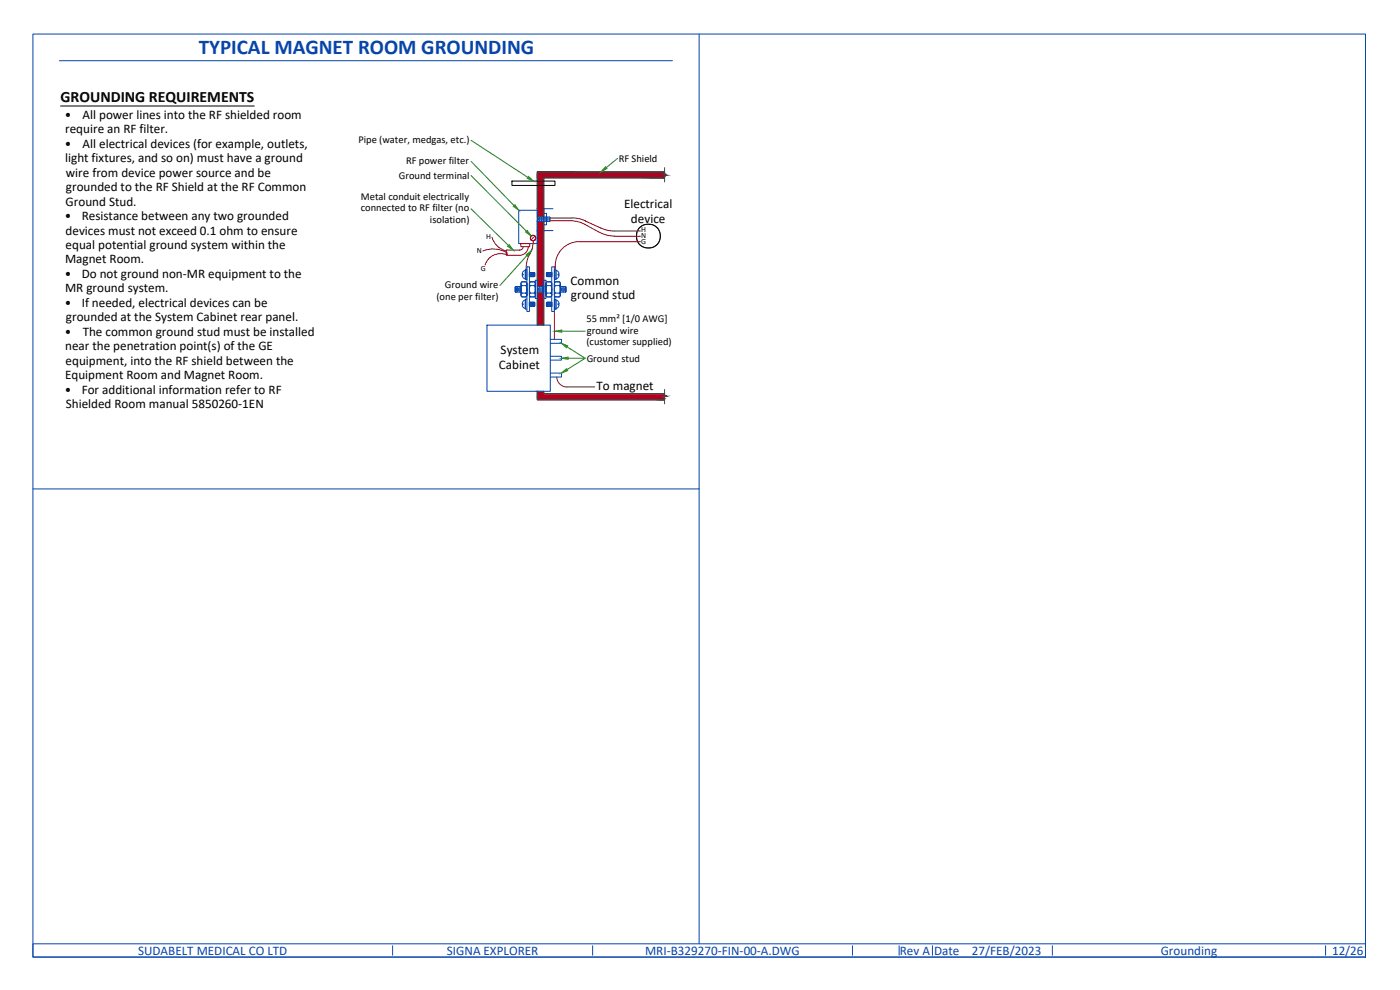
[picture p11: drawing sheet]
<svg xmlns="http://www.w3.org/2000/svg" width="420mm" height="297mm" viewBox="0 0 420 297" stroke-linecap="round" stroke-linejoin="round" font-family="sans-serif">
<defs><g id="words">
<text font-size="6.3" fill="#0745ab" x="59.7" y="16.2">TYPICAL MAGNET ROOM GROUNDING</text>
<text font-size="4.7" x="18.2" y="30.5">GROUNDING REQUIREMENTS</text>
<g font-size="3.9">
<text x="19.5" y="35.6">•</text>
<text x="24.8" y="35.6">All power lines into the RF shielded room</text>
<text x="19.6" y="39.9">require an RF filter.</text>
<text x="19.5" y="44.3">•</text>
<text x="24.8" y="44.3">All electrical devices (for example, outlets,</text>
<text x="19.6" y="48.7">light fixtures, and so on) must have a ground</text>
<text x="19.8" y="53.1">wire from device power source and be</text>
<text x="19.8" y="57.4">grounded to the RF Shield at the RF Common</text>
<text x="19.7" y="61.8">Ground Stud.</text>
<text x="187.3" y="62.4">Electrical</text>
<text x="19.5" y="66.1">•</text>
<text x="19.7" y="70.5">devices must not exceed 0.1 ohm to ensure</text>
<text x="24.5" y="66.1">Resistance between any two grounded</text>
<text x="189.4" y="66.8">device</text>
<text x="19.7" y="74.8">equal potential ground system within the</text>
<text x="19.5" y="83.3">•</text>
<text x="19.5" y="79">Magnet Room.</text>
<text x="24.5" y="83.3">Do not ground non-MR equipment to the</text>
<text x="19.5" y="87.6">MR ground system.</text>
<text x="171.3" y="85.4">Common</text>
<text x="171.3" y="89.8">ground stud</text>
<text x="19.5" y="92">•</text>
<text x="24.5" y="92">If needed, electrical devices can be</text>
<text x="19.5" y="100.7">•</text>
<text x="19.8" y="96.4">grounded at the System Cabinet rear panel.</text>
<text x="24.8" y="100.7">The common ground stud must be installed</text>
<text x="19.6" y="105.1">near the penetration point(s) of the GE</text>
<text x="150.3" y="106.2">System</text>
<text x="19.5" y="113.8">Equipment Room and Magnet Room.</text>
<text x="19.7" y="109.4">equipment, into the RF shield between the</text>
<text x="149.7" y="110.6">Cabinet</text>
<text x="19.5" y="118.1">•</text>
<text x="24.5" y="118.1">For additional information refer to RF</text>
<text x="179" y="117.2">To magnet</text>
<text x="19.7" y="122.5">Shielded Room manual 5850260-1EN</text>
</g>
<g font-size="3.9" fill="#0745ab">
<text x="41.5" y="286.4">SUDABELT MEDICAL CO LTD</text>
<text x="134.1" y="286.4">SIGNA EXPLORER</text>
<text x="193.6" y="286.4">MRI-B329270-FIN-00-A.DWG</text>
<text x="270.1" y="286.4">Rev A</text>
<text x="280.3" y="286.4">Date</text>
<text x="291.6" y="286.4">27/FEB/2023</text>
<text x="348.3" y="286.4">Grounding</text>
<text x="399.8" y="286.4">12/26</text>
</g>
<g font-size="3.2">
<text x="107.5" y="42.9">Pipe (water, medgas, etc.)</text>
<text x="119.7" y="53.7">Ground terminal</text>
<text x="121.8" y="49.2">RF power filter</text>
<text x="185.7" y="48.6">RF Shield</text>
<text x="108.3" y="59.9">Metal conduit electrically</text>
<text x="108.3" y="63.4">connected to RF filter (no</text>
<text x="129" y="66.9">isolation)</text>
<text x="131" y="89.9">(one per filter)</text>
<text x="133.5" y="86.5">Ground wire</text>
<text x="176" y="96.6">55 mm² [1/0 AWG]</text>
<text x="176.1" y="100.1">ground wire</text>
<text x="176" y="103.6">(customer supplied)</text>
<text x="176.1" y="108.5">Ground stud</text>
</g>
<g font-size="2.4">
<text x="145.9" y="71.7">H</text>
<text x="192.5" y="71.4">N</text>
<text x="192.5" y="69.7">H</text>
<text x="143.1" y="76">N</text>
<text x="192.5" y="73.2">G</text>
<text x="144.3" y="81.4">G</text>
</g>
</g></defs>
<!-- layer: GE-ARCHITECTURAL_ELEMENTS -->
<g fill="#b4001e" stroke="#b4001e" stroke-width=".3">
<path d="M161.3 51.6l38.1 .5v-.5zM161.3 51.6l38.1 .5h-38.1z"/>
<path d="M161.3 52.1l37.6 .2 .5-.2zM161.3 52.1l37.6 .2h-37.6z"/>
<path d="M161.3 52.3l38.7 .3-1.1-.3zM161.3 52.3l38.7 .3h-38.7z"/>
<path d="M161.3 52.6l38.1 .3 .6-.3zM161.3 52.6l38.1 .3h-38.1z"/>
<path d="M161.3 52.9l38.1 .5v-.5zM161.3 52.9l38.1 .5h-38.1z"/>
<path d="M161.3 53.4l1.9 9.2v-9.2zM161.3 53.4l1.9 9.2h-1.9z"/>
<path d="M161.3 62.6l1.9 2.5v-2.5zM161.3 62.6l1.9 2.5h-1.9z"/>
<path d="M161.3 66.4l1.9 2.8v-2.8zM161.3 66.4l1.9 2.8h-1.9z"/>
<path d="M161.3 69.2l1.9 16.8v-16.8zM161.3 69.2l1.9 16.8h-1.9z"/>
<path d="M161.3 87.6l1.9 10v-10zM161.3 87.6l1.9 10h-1.9z"/>
<path d="M161.3 117.4l1.9 .7v-.7zM161.3 117.4l1.9 .7h-1.9z"/>
<path d="M161.3 118.1l38.1 .5v-.5zM161.3 118.1l38.1 .5h-38.1z"/>
<path d="M161.3 118.6l38.7 .3-.6-.3zM161.3 118.6l38.7 .3h-38.7z"/>
<path d="M161.3 118.9l37.6 .2 1.1-.2zM161.3 118.9l37.6 .2h-37.6z"/>
<path d="M161.3 119.1l38.1 .3-.5-.3zM161.3 119.1l38.1 .3h-38.1z"/>
<path d="M161.3 119.4l38.1 .5v-.5zM161.3 119.4l38.1 .5h-38.1z"/>
</g>
<!-- layer: 0 -->
<path d="M9.9 10.2h399.9v277h-399.9zM17.8 18.2h184M209.8 10.2v136.5h-199.9M209.8 146.7v136.5M117.8 283.8v2.8M177.9 283.8v2.8M255.8 283.8v2.8M269.8 283.8v2.8M279.8 283.8v2.8M315.8 283.8v2.8M397.8 283.8v2.8M409.8 283.2h-399.9v4h399.9" fill="none" stroke="#0745ab" stroke-width=".3"/>
<!-- layer: GE-ARCHITECTURAL_ELEMENTS -->
<g fill="none" stroke="#454545" stroke-width=".3">
<path d="M199.4 50.3v1.2M199.4 53.4v1.2M163.2 62.6v6.6M161.3 97.6v-46h38.1v.5l-.5 .2 1.1 .3-.6 .3v.5h-36.2v44.2M161.3 117.4v2.5h38.1v-.5l-.5-.3 1.1-.2-.6-.3v-.5h-36.2v-.7v.7h36.2v.5l.6 .3-1.1 .2 .5 .3v.5h-38.1zM199.4 116.9v1.2M199.4 119.9v1.3"/>
<circle cx="194.6" cy="70.8" r="3.6"/>
</g>
<!-- layer: GE-EQUIPMENT -->
<g fill="none" stroke="#0745ab" stroke-width=".3">
<path d="M155.7 63.1h5.6v10h-5.6zM161.3 65.1h3.7v1.3h-3.7zM161.3 65.1v1.3M161.6 65.5v.6M161.9 65.1v1.3M162.3 65.5v.6M162.5 65.1v1.3M162.9 65.5v.6M163.2 64h.8v3.5h-.8zM163.2 65.1v1.3M163.2 69.2h2.8M163.2 62.6h2.8"/>
<path d="M163.5 65.5v.6M163.8 65.1v1.3M164.1 65.5v.6M164.4 65.1v1.3M164.8 65.5v.6M165 65.1v1.3M146.1 97.6h19.1v19.8h-19.1zM154.5 86.2l.3-.2v1.7l-.3-.2zM155 86.4v.8M155.3 86v1.6M155.6 86.4v.8M155.8 86v1.6"/>
<path d="M156.1 86.4v.8M156.4 86h-1.6v1.6h1.6M156.4 85.1v3.4M156.7 85.7a1.84 1.84 0 0 0 0 2.2M156.7 87.9l-.3 .4 .2 .8h1.2l.3-.6M156.7 87.9h1M156.7 85.7h1M157 90.4l.7-.3v2.5a1.11 1.11 0 0 1-1-1.2h.3v-.2h-.3zM157.7 81.2a.81 .81 0 0 0-.8 .4 .81 .81 0 0 0 .1 .9h-.3a1.02 1.02 0 0 0 1 1.1M157.7 80.9h.4v3h-.4zM157.7 85.7l.4 .9-.1 .9-.3 .4 .4 .6M158.1 80.1h.8v13.3h-.8z"/>
<path d="M158.1 85.1v3.4l-.1-3.7-.3-.2h-1l-.3 .5v3.7l.3 .3h1l.4-.6M158.1 85.1l-.3-.5h-1.2l-.2 .7 .3 .4M158.1 85.1l-.4 .6M158.1 89.8h-.4v3h.4M158.9 90.7h1.4v1.2h-1.4h1.4v-1.2h-1.4v1.2zM158.9 85.1l.4 .6M158.9 85.1l.3-.5h1.2l.3 .7-.4 .4M158.9 81.8v1.2h1.4v-1.2h-1.4h1.4v1.2h-1.4zM158.9 81.8v1.2M158.9 85.1v3.4M158.9 90.7v1.2M159.1 84.6h1.2l.3 .2 .1 3.7-.4 .6h-1l-.4-.6v-3.4z"/>
<path d="M159.1 82.1v.6M159.1 91v.6M159.3 85.7a1.84 1.84 0 0 0 0 2.2M159.3 87.9l-.4 .5 .3 .7h1.2l.3-.6M159.3 81.8v1.2M159.3 90.7v1.2M159.3 87.9h1M159.3 85.7h1M159.5 82.1v.6M159.5 91v.6M159.6 81.8v1.2M159.6 90.7v1.2"/>
<path d="M159.8 82.1v.6M159.8 91v.6M160 81.8v1.2M160 90.7v1.2M160.2 82.1v.6M160.2 91v.6M160.3 85.7l.4 .8-.1 .9-.3 .5 .4 .6M160.3 81.8v1.2M160.3 90.7v1.2M160.4 90.7l.1 .1-.1 1.1zM160.4 81.8l.1 .1-.1 1.1zM160.7 84.1h.6v5.4h-.6z"/>
<path d="M160.7 85.1v3.4M161.3 86h1.9v1.6h-1.9zM161.6 86.4v.8M161.9 86v1.6M162.1 86.4v.8M162.4 86v1.6M162.7 86.4v.8M162.9 86v1.6M163.2 84.1h.6v5.4h-.6zM163.8 85.1v3.4l.1-3.6 .3-.3h1l.4 .5-.1 3.7-.3 .3h-1l-.4-.6M163.8 88.5l.4 .6 1.2-.1 .2-.5M163.9 84.7l1.4-.1 .3 .8-.4 .3h-1.1l-.3-.4z"/>
<path d="M164 90.8l.1-.1v1.2zM164 81.9l.1-.1v1.2zM164.2 90.7v1.2h1.4h-1.4v-1.2h1.4v1.2v-1.2zM164.2 81.8h1.4h-1.4v1.2h1.4v-1.2v1.2h-1.4zM164.2 81.8v1.2M164.2 90.7v1.2M164.2 85.7a1.84 1.84 0 0 0 0 2.2M164.3 82.1v.6M164.3 91v.6M164.5 81.8v1.2M164.5 90.7v1.2M164.7 82.1v.6"/>
<path d="M164.7 91v.6M164.9 81.8v1.2M164.9 90.7v1.2M165 82.1v.6M165 91v.6M165.2 85.7l.3 .3 .1 .7-.1 .9-.3 .3 .4 .6M165.2 87.9h-1.1l-.3 .6M165.2 81.8v1.2M165.2 90.7v1.2M165.4 82.1v.6M165.4 91v.6M165.6 80.1h.8v13.3h-.8z"/>
<path d="M165.6 81.8v1.2M165.6 85.1v3.4M165.6 90.7v1.2M166.4 80.9h.4v3h-.4zM166.4 89.8h.4v3h-.4zM166.4 85.1v3.4M166.6 84.6h1.2l.3 .2 .1 3.7-.4 .6h-1l-.4-.6v-3.4zM166.8 85.7a1.84 1.84 0 0 0 0 2.2M166.8 87.9l-.4 .5 .3 .7h1.1l.4-.6M166.8 85.7l-.4-.5 .2-.6h1.3l.3 .6-.4 .5M166.8 87.9h1M166.8 85.7h1"/>
<path d="M166.8 90.1a.83 .83 0 0 1 .8 .4 .83 .83 0 0 1-.1 .9h.3a1.11 1.11 0 0 1-1 1.2zM166.8 81.2a.81 .81 0 0 1 .8 .4 .81 .81 0 0 1-.1 .9h.3a1.11 1.11 0 0 1-1 1.1zM167.8 85.7l.4 1-.1 .8-.3 .4 .4 .6M168.2 86h1.5M168.2 85.1v3.4M168.5 86.4v.8M168.7 86v1.6M168.9 86.4v.8M169.2 86v1.6M169.5 86.4v.8M169.7 86v1.6h-1.5M169.7 86v1.6"/>
<path d="M169.7 86l.2 .2v1.3l-.2 .2zM165.2 101.8h3.3v1.2h-3.3M165.2 106.9h3.3v1.1h-3.3M165.2 111.9h3.3v1.2h-3.3"/>
</g>
<!-- layer: GE-ELEC_EQUIPMENT -->
<g fill="none" stroke="#b4001e" stroke-width=".3">
<path d="M144.9 75.3a7.9 7.9 0 0 1 7.2 .5M147.7 71.2a5.7 5.7 0 0 0 4.3 4.1M152 76.4a4.9 4.9 0 0 0-6.4 3.1M152 75.9l.2 .1a.24 .24 0 0 1 .1 .3 .24 .24 0 0 1-.4 .1zM152.1 75l-.2 .3 .2 .6M156.3 73.1h2.7v.9h-2.7zM157 74a1.01 1.01 0 0 1-1 1h-3.9M158.6 74a2.6 2.6 0 0 1-2.6 2.6h-3.9M159.1 76a9.3 9.3 0 0 0-1.2 4.7M159.4 70.8l.5-.2 .6 .2 .3 .6-.3-.6-.6-.2-.5 .2-.3 .6 .3 .7 .5 .1 .6-.1 .3-.7-.3 .7-.6 .1-.5-.1-.3-.7zM160 72.4a7.2 7.2 0 0 1-1 3.8M160.4 71l-.9 .9"/>
<path d="M165 66.2h6.1M165 65.4h6.6M166.6 79.7v1.2M171.1 66.2l3.4 .6 5.3 2.9M171.7 65.4l1.7 .1 2.3 .8M173.8 72.5h18.4M173.9 72.5a7.2 7.2 0 0 0-7.3 7.2M175.7 66.3l5.2 2.4 1.7 .4 9.6 .2M179.9 69.7l1.9 .7 2.7 .4M184.5 70.9h7.7M166.4 91.3v10.5M167.1 113a3 3 0 0 0 3.1 3.1h8.2"/>
</g>
<!-- layer: NON-GE-EQUIPMENT -->
<path d="M153.6 54.3h13v1.3h-13z" fill="none" stroke="#000" stroke-width=".3"/>
<!-- layer: GE-SPECIFICATIONS -->
<circle cx="194.6" cy="70.8" r="3.6" fill="none" stroke="#000" stroke-width=".3"/>
<!-- layer: 0 -->
<path d="M18.2 31.8h58.1" fill="none" stroke="#000" stroke-width=".3"/>
<g fill="#2b9317" stroke="#2b9317" stroke-width=".3">
<path d="M166.6 99.4l2-.4v.7z"/>
<path d="M157.9 76.5l1.6-1.3-1.1 1.7z"/>
<path d="M158.2 69.1l1.2 1.7-1.7-1.2z"/>
<path d="M181.7 50.1l.4 .5-1.7 1z"/>
<path d="M154.5 61.4l1.2 1.7-1.6-1.2z"/>
<path d="M158.6 52.9l1.5 1.4-1.9-.8z"/>
<path d="M152.8 73.4l1.2 1.6-1.7-1.1z"/>
<path d="M168.5 107.5l2-.3v.6z"/>
<path d="M168.5 103l1.9 .8-.4 .5z"/>
<path d="M168.5 111.9l1.5-1.3 .4 .6z"/>
</g>
<path d="M141.4 52.7l16.6 16.7M141.4 48.4l12.9 13.3M141.4 42.1l17 11.1M185.3 47.5l-3.4 2.8M141.4 62.7l11.2 10.9M158.1 76.7l-8.1 9M168.6 99.4h7M170.2 104.1l5.4 3.4M170.5 107.5h5.1M175.6 107.5l-5.4 3.4" fill="none" stroke="#2b9317" stroke-width=".3"/>
<use href="#words"/>
</svg>
